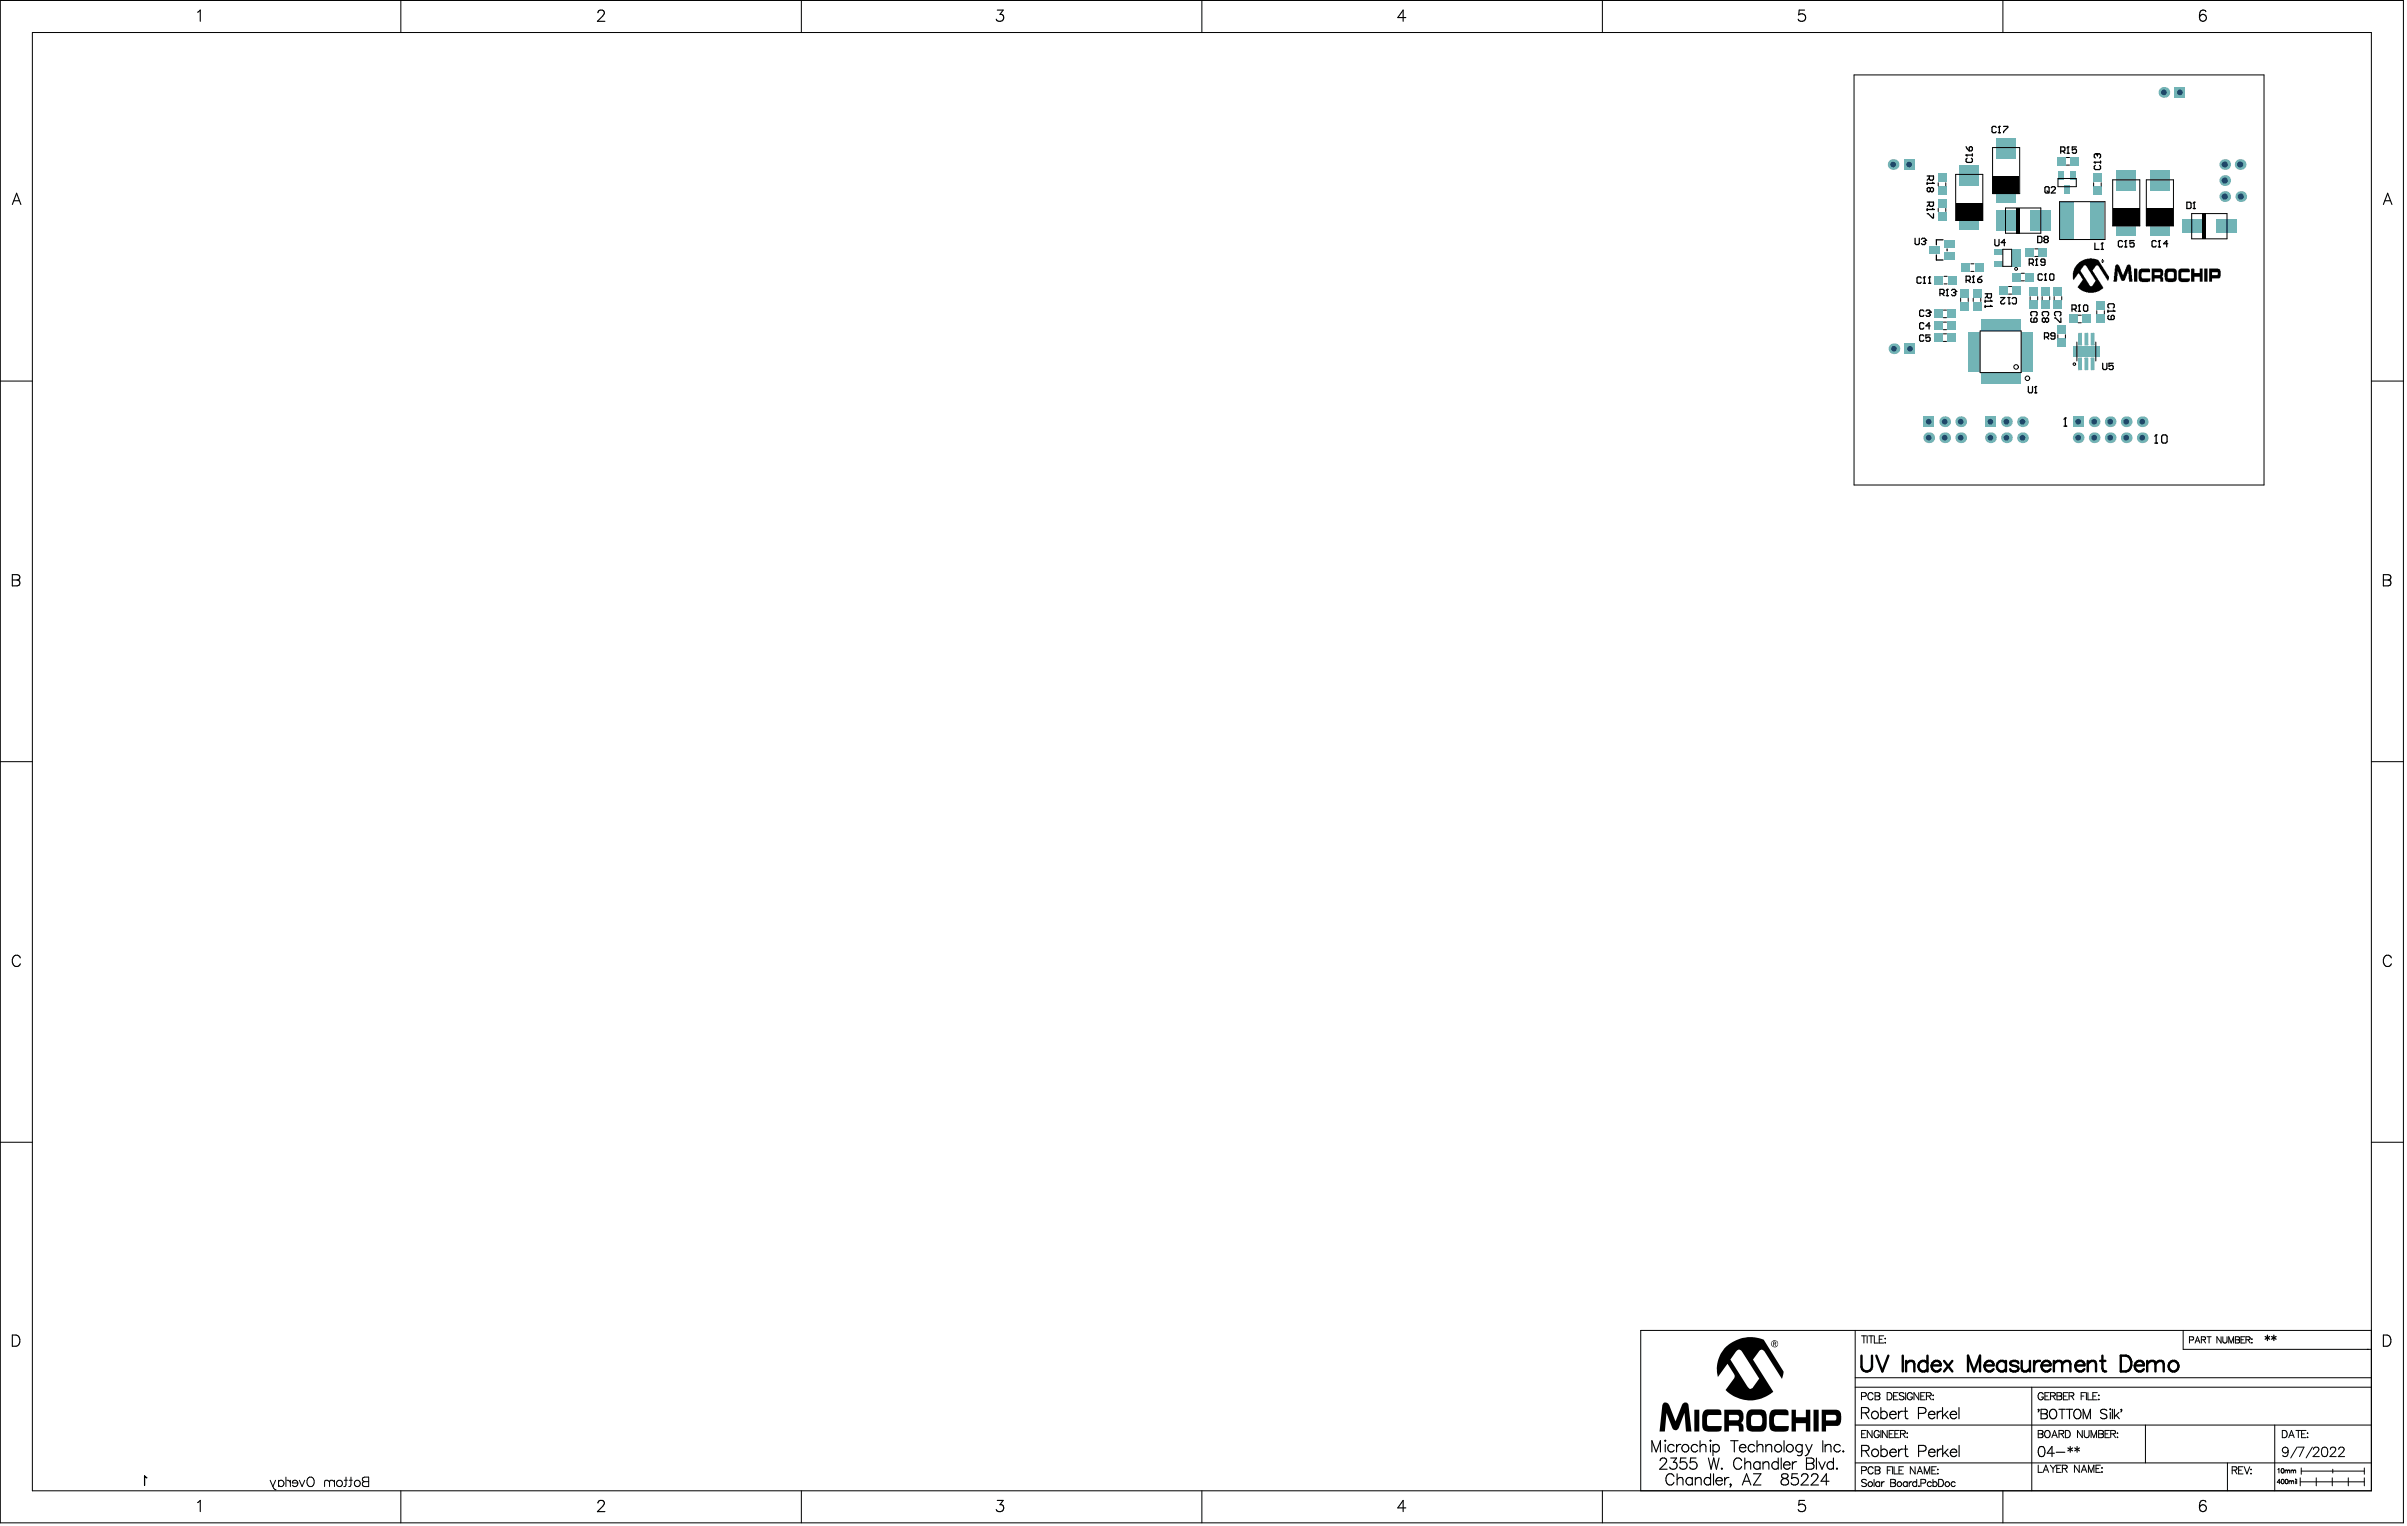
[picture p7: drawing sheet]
<svg xmlns="http://www.w3.org/2000/svg" width="635mm" height="403mm" viewBox="0 0 635 403" stroke-linecap="round" stroke-linejoin="round" font-family="sans-serif">
<path d="M38.7 389.8l-.6-.5v2.5" fill="none" stroke="#72b4b6" stroke-width=".3"/>
<circle cx="565.2" cy="111.2" r="1.42" fill="#72b4b6"/>
<circle cx="565.2" cy="111.2" r=".75" fill="#1f4769"/>
<circle cx="560.9" cy="111.2" r="1.42" fill="#72b4b6"/>
<circle cx="560.9" cy="111.2" r=".75" fill="#1f4769"/>
<circle cx="556.7" cy="111.2" r="1.42" fill="#72b4b6"/>
<circle cx="556.7" cy="111.2" r=".75" fill="#1f4769"/>
<circle cx="552.5" cy="111.2" r="1.42" fill="#72b4b6"/>
<circle cx="552.5" cy="111.2" r=".75" fill="#1f4769"/>
<circle cx="565.2" cy="115.5" r="1.42" fill="#72b4b6"/>
<circle cx="565.2" cy="115.5" r=".75" fill="#1f4769"/>
<circle cx="560.9" cy="115.5" r="1.42" fill="#72b4b6"/>
<circle cx="560.9" cy="115.5" r=".75" fill="#1f4769"/>
<circle cx="556.7" cy="115.5" r="1.42" fill="#72b4b6"/>
<circle cx="556.7" cy="115.5" r=".75" fill="#1f4769"/>
<circle cx="552.5" cy="115.5" r="1.42" fill="#72b4b6"/>
<circle cx="552.5" cy="115.5" r=".75" fill="#1f4769"/>
<circle cx="548.2" cy="115.5" r="1.42" fill="#72b4b6"/>
<circle cx="548.2" cy="115.5" r=".75" fill="#1f4769"/>
<path d="M546.8 109.8h2.9v2.9h-2.9z" fill-rule="evenodd" fill="#72b4b6"/>
<circle cx="548.2" cy="111.2" r=".75" fill="#1f4769"/>
<path d="M573.7 23h2.8v2.8h-2.8z" fill-rule="evenodd" fill="#72b4b6"/>
<circle cx="575.1" cy="24.4" r=".75" fill="#1f4769"/>
<circle cx="570.9" cy="24.4" r="1.42" fill="#72b4b6"/>
<circle cx="570.9" cy="24.4" r=".75" fill="#1f4769"/>
<circle cx="499.4" cy="43.4" r="1.42" fill="#72b4b6"/>
<circle cx="499.4" cy="43.4" r=".75" fill="#1f4769"/>
<path d="M502.5 90.6h2.8v2.8h-2.8z" fill-rule="evenodd" fill="#72b4b6"/>
<circle cx="503.9" cy="92" r=".75" fill="#1f4769"/>
<path d="M502.2 42h2.9v2.8h-2.9z" fill-rule="evenodd" fill="#72b4b6"/>
<circle cx="503.7" cy="43.4" r=".75" fill="#1f4769"/>
<circle cx="499.6" cy="92" r="1.42" fill="#72b4b6"/>
<circle cx="499.6" cy="92" r=".75" fill="#1f4769"/>
<path d="M507.4 109.8h2.8v2.8h-2.8z" fill-rule="evenodd" fill="#72b4b6"/>
<circle cx="508.8" cy="111.2" r=".75" fill="#1f4769"/>
<circle cx="586.9" cy="43.4" r="1.42" fill="#72b4b6"/>
<circle cx="586.9" cy="43.4" r=".82" fill="#1f4769"/>
<circle cx="591.2" cy="51.8" r="1.42" fill="#72b4b6"/>
<circle cx="591.2" cy="51.8" r=".82" fill="#1f4769"/>
<circle cx="513" cy="111.2" r="1.42" fill="#72b4b6"/>
<circle cx="513" cy="111.2" r=".75" fill="#1f4769"/>
<circle cx="517.3" cy="111.2" r="1.42" fill="#72b4b6"/>
<circle cx="517.3" cy="111.2" r=".75" fill="#1f4769"/>
<circle cx="586.9" cy="47.6" r="1.42" fill="#72b4b6"/>
<circle cx="586.9" cy="47.6" r=".82" fill="#1f4769"/>
<circle cx="591" cy="43.4" r="1.42" fill="#72b4b6"/>
<circle cx="591" cy="43.4" r=".82" fill="#1f4769"/>
<circle cx="586.9" cy="51.8" r="1.42" fill="#72b4b6"/>
<circle cx="586.9" cy="51.8" r=".82" fill="#1f4769"/>
<circle cx="508.8" cy="115.5" r="1.42" fill="#72b4b6"/>
<circle cx="508.8" cy="115.5" r=".75" fill="#1f4769"/>
<circle cx="513" cy="115.5" r="1.42" fill="#72b4b6"/>
<circle cx="513" cy="115.5" r=".75" fill="#1f4769"/>
<circle cx="517.3" cy="115.5" r="1.42" fill="#72b4b6"/>
<circle cx="517.3" cy="115.5" r=".75" fill="#1f4769"/>
<path d="M523.7 109.8h2.8v2.9h-2.8z" fill-rule="evenodd" fill="#72b4b6"/>
<circle cx="525.1" cy="111.2" r=".75" fill="#1f4769"/>
<circle cx="525.1" cy="115.5" r="1.42" fill="#72b4b6"/>
<circle cx="525.1" cy="115.5" r=".75" fill="#1f4769"/>
<circle cx="529.3" cy="111.2" r="1.42" fill="#72b4b6"/>
<circle cx="529.3" cy="111.2" r=".75" fill="#1f4769"/>
<circle cx="529.3" cy="115.5" r="1.42" fill="#72b4b6"/>
<circle cx="529.3" cy="115.5" r=".75" fill="#1f4769"/>
<circle cx="533.6" cy="111.2" r="1.42" fill="#72b4b6"/>
<circle cx="533.6" cy="111.2" r=".75" fill="#1f4769"/>
<circle cx="533.6" cy="115.5" r="1.42" fill="#72b4b6"/>
<circle cx="533.6" cy="115.5" r=".75" fill="#1f4769"/>
<g fill="#72b4b6">
<path d="M530.7 71.9h2.4v2.3h-2.4z" fill-rule="evenodd"/>
<path d="M534.2 71.9h2.4v2.3h-2.4z" fill-rule="evenodd"/>
<path d="M529.3 98.3h1.2v2.9h-1.2z" fill-rule="evenodd"/>
<path d="M530.6 98.3h1.2v2.9h-1.2z" fill-rule="evenodd"/>
<path d="M522.6 98.3h1.2v2.9h-1.2z" fill-rule="evenodd"/>
<path d="M523.9 98.3h1.3v2.9h-1.3z" fill-rule="evenodd"/>
<path d="M525.3 98.3h1.2v2.9h-1.2z" fill-rule="evenodd"/>
<path d="M526.6 98.3h1.2v2.9h-1.2z" fill-rule="evenodd"/>
<path d="M527.9 98.3h1.3v2.9h-1.3z" fill-rule="evenodd"/>
<path d="M531.9 98.3h1.3v2.9h-1.3z" fill-rule="evenodd"/>
<path d="M519.4 94.2h2.9v1.2h-2.9z" fill-rule="evenodd"/>
<path d="M519.4 95.5h2.9v1.2h-2.9z" fill-rule="evenodd"/>
<path d="M519.4 87.5h2.9v1.3h-2.9z" fill-rule="evenodd"/>
<path d="M519.4 88.8h2.9v1.3h-2.9z" fill-rule="evenodd"/>
<path d="M519.4 90.2h2.9v1.2h-2.9z" fill-rule="evenodd"/>
<path d="M519.4 91.5h2.9v1.3h-2.9z" fill-rule="evenodd"/>
<path d="M519.4 92.8h2.9v1.3h-2.9z" fill-rule="evenodd"/>
<path d="M519.4 96.8h2.9v1.3h-2.9z" fill-rule="evenodd"/>
<path d="M529.3 84.4h1.2v2.9h-1.2z" fill-rule="evenodd"/>
<path d="M530.6 84.4h1.2v2.9h-1.2z" fill-rule="evenodd"/>
<path d="M522.6 84.4h1.2v2.9h-1.2z" fill-rule="evenodd"/>
<path d="M523.9 84.4h1.3v2.9h-1.3z" fill-rule="evenodd"/>
<path d="M525.3 84.4h1.2v2.9h-1.2z" fill-rule="evenodd"/>
<path d="M526.6 84.4h1.2v2.9h-1.2z" fill-rule="evenodd"/>
<path d="M527.9 84.4h1.3v2.9h-1.3z" fill-rule="evenodd"/>
<path d="M531.9 84.4h1.3v2.9h-1.3z" fill-rule="evenodd"/>
<path d="M533.4 94.2h2.9v1.2h-2.9z" fill-rule="evenodd"/>
<path d="M533.4 95.5h2.9v1.2h-2.9z" fill-rule="evenodd"/>
<path d="M533.4 87.5h2.9v1.3h-2.9z" fill-rule="evenodd"/>
<path d="M533.4 88.8h2.9v1.3h-2.9z" fill-rule="evenodd"/>
<path d="M533.4 90.2h2.9v1.2h-2.9z" fill-rule="evenodd"/>
<path d="M533.4 91.5h2.9v1.3h-2.9z" fill-rule="evenodd"/>
<path d="M533.4 92.8h2.9v1.3h-2.9z" fill-rule="evenodd"/>
<path d="M533.4 96.8h2.9v1.3h-2.9z" fill-rule="evenodd"/>
<path d="M520.4 79.7h2.3v2.3h-2.3z" fill-rule="evenodd"/>
<path d="M520.4 76.2h2.3v2.3h-2.3z" fill-rule="evenodd"/>
<path d="M517.1 79.7h2.3v2.3h-2.3z" fill-rule="evenodd"/>
<path d="M517.1 76.2h2.3v2.3h-2.3z" fill-rule="evenodd"/>
<path d="M509.1 64.9h2.7v2h-2.7z" fill-rule="evenodd"/>
<path d="M512.9 66.5h2.7v2h-2.7z" fill-rule="evenodd"/>
<path d="M512.9 63.3h2.7v2h-2.7z" fill-rule="evenodd"/>
<path d="M510.2 81.6h2.3v2.4h-2.3z" fill-rule="evenodd"/>
<path d="M513.7 81.6h2.3v2.4h-2.3z" fill-rule="evenodd"/>
<path d="M510.2 87.9h2.3v2.3h-2.3z" fill-rule="evenodd"/>
<path d="M513.7 87.9h2.3v2.3h-2.3z" fill-rule="evenodd"/>
<path d="M510.2 84.8h2.3v2.3h-2.3z" fill-rule="evenodd"/>
<path d="M513.7 84.8h2.3v2.3h-2.3z" fill-rule="evenodd"/>
<path d="M520.9 69.4h2.4v2.4h-2.4z" fill-rule="evenodd"/>
<path d="M517.4 69.4h2.4v2.4h-2.4z" fill-rule="evenodd"/>
<path d="M510.4 72.7h2.3v2.4h-2.3z" fill-rule="evenodd"/>
<path d="M513.9 72.7h2.3v2.4h-2.3z" fill-rule="evenodd"/>
<path d="M545.7 83h2.4v2.3h-2.4z" fill-rule="evenodd"/>
<path d="M549.2 83h2.4v2.3h-2.4z" fill-rule="evenodd"/>
<path d="M538.6 79.2h2.3v2.4h-2.3z" fill-rule="evenodd"/>
<path d="M538.6 75.7h2.3v2.4h-2.3z" fill-rule="evenodd"/>
<path d="M541.7 79.2h2.4v2.4h-2.4z" fill-rule="evenodd"/>
<path d="M541.7 75.7h2.4v2.4h-2.4z" fill-rule="evenodd"/>
<path d="M535.4 75.7h2.3v2.4h-2.3z" fill-rule="evenodd"/>
<path d="M535.4 79.2h2.3v2.4h-2.3z" fill-rule="evenodd"/>
<path d="M553 83h2.3v2.3h-2.3z" fill-rule="evenodd"/>
<path d="M553 79.5h2.3v2.3h-2.3z" fill-rule="evenodd"/>
<path d="M546.9 91.3h7v2.8h-7z" fill-rule="evenodd"/>
<path d="M548.4 87.8h.7l.2 .2v2.9l-.2 .2h-.7l-.2-.2v-2.9z" fill-rule="evenodd"/>
<path d="M550.1 87.8h.6l.2 .2v2.9l-.2 .2h-.6l-.2-.2v-2.9z" fill-rule="evenodd"/>
<path d="M551.8 87.8h.6l.2 .2v2.9l-.2 .2h-.6l-.2-.2v-2.9z" fill-rule="evenodd"/>
<path d="M551.6 94.5l.2-.2h.6l.2 .2v2.9l-.2 .2h-.6l-.2-.2z" fill-rule="evenodd"/>
<path d="M549.9 94.5l.2-.2h.6l.2 .2v2.9l-.2 .2h-.6l-.2-.2z" fill-rule="evenodd"/>
<path d="M548.2 94.5l.2-.2h.7l.2 .2v2.9l-.2 .2h-.7l-.2-.2z" fill-rule="evenodd"/>
<path d="M542.7 89.3h2.3v2.3h-2.3z" fill-rule="evenodd"/>
<path d="M542.7 85.8h2.3v2.3h-2.3z" fill-rule="evenodd"/>
<path d="M535.6 55.5h5.3v5.4h-5.3z" fill-rule="evenodd"/>
<path d="M526.6 55.5h5.3v5.4h-5.3z" fill-rule="evenodd"/>
<path d="M575.7 57.8h5.3v3.7h-5.3z" fill-rule="evenodd"/>
<path d="M584.7 57.8h5.3v3.7h-5.3z" fill-rule="evenodd"/>
<path d="M544.7 49h1.3v2.2h-1.3z" fill-rule="evenodd"/>
<path d="M546.3 45.2h1.3v2.1h-1.3z" fill-rule="evenodd"/>
<path d="M543.1 45.2h1.3v2.1h-1.3z" fill-rule="evenodd"/>
<path d="M558.4 56.8h5.1v5.3h-5.1z" fill-rule="evenodd"/>
<path d="M558.4 44.9h5.1v5.4h-5.1z" fill-rule="evenodd"/>
<path d="M526.7 48.2h5.1v5.4h-5.1z" fill-rule="evenodd"/>
<path d="M526.7 36.4h5.1v5.4h-5.1z" fill-rule="evenodd"/>
<path d="M567.2 56.8h5.2v5.3h-5.2z" fill-rule="evenodd"/>
<path d="M567.2 44.9h5.2v5.4h-5.2z" fill-rule="evenodd"/>
<path d="M516.9 55.3h5.2v5.3h-5.2z" fill-rule="evenodd"/>
<path d="M516.9 43.5h5.2v5.3h-5.2z" fill-rule="evenodd"/>
<path d="M511.2 56h2.3v2.3h-2.3z" fill-rule="evenodd"/>
<path d="M511.2 52.5h2.3v2.3h-2.3z" fill-rule="evenodd"/>
<path d="M530.8 68.9h2.2v1.4h-2.2z" fill-rule="evenodd"/>
<path d="M530.8 67.3h2.2v1.4h-2.2z" fill-rule="evenodd"/>
<path d="M530.8 65.8h2.2v1.3h-2.2z" fill-rule="evenodd"/>
<path d="M526.1 68.9h2.2v1.4h-2.2z" fill-rule="evenodd"/>
<path d="M526.1 65.8h2.2v1.3h-2.2z" fill-rule="evenodd"/>
<path d="M534.3 65.5h2.3v2.3h-2.3z" fill-rule="evenodd"/>
<path d="M537.8 65.5h2.3v2.3h-2.3z" fill-rule="evenodd"/>
<path d="M530.9 75.4h2.3v2.3h-2.3z" fill-rule="evenodd"/>
<path d="M527.4 75.4h2.3v2.3h-2.3z" fill-rule="evenodd"/>
<path d="M511.2 49.2h2.3v2.3h-2.3z" fill-rule="evenodd"/>
<path d="M511.2 45.7h2.3v2.3h-2.3z" fill-rule="evenodd"/>
<path d="M552.2 45.7h2.3v2.3h-2.3z" fill-rule="evenodd"/>
<path d="M552.2 49.2h2.3v2.3h-2.3z" fill-rule="evenodd"/>
<path d="M543.5 53.3h3.7v9.8h-3.7z" fill-rule="evenodd"/>
<path d="M551.5 53.3h3.7v9.8h-3.7z" fill-rule="evenodd"/>
<path d="M546.1 41.4h2.4v2.3h-2.4z" fill-rule="evenodd"/>
<path d="M542.6 41.4h2.4v2.3h-2.4z" fill-rule="evenodd"/>
</g>
<g fill="#72b4b6">
<path d="M548.2 88h.2zM548.3 87.9l.1-.1v.2h-.2z"/>
<path d="M548.4 90.9v.2zM548.2 90.9h.2v.2z"/>
<path d="M549.1 90.9h.2zM549.1 90.9h.2l-.2 .2z"/>
<path d="M549.1 87.8v.2zM549.1 87.8l.2 .2h-.2z"/>
<path d="M549.9 88h.2zM550 87.9l.1-.1v.2h-.2z"/>
<path d="M550.1 90.9v.2zM549.9 90.9h.2v.2z"/>
<path d="M550.7 90.9h.2zM550.7 90.9h.2l-.2 .2z"/>
<path d="M550.7 87.8v.2zM550.7 87.8l.2 .2h-.2z"/>
<path d="M551.6 88h.2zM551.6 87.9l.2-.1v.2h-.2z"/>
<path d="M551.8 90.9v.2zM551.6 90.9h.2v.2z"/>
<path d="M552.4 90.9h.2zM552.4 90.9h.2l-.2 .2z"/>
<path d="M552.4 87.8v.2zM552.4 87.8l.2 .2h-.2z"/>
<path d="M551.6 94.5h.2zM551.6 94.4l.2-.1v.2h-.2z"/>
<path d="M551.8 97.4v.2zM551.6 97.4h.2v.2z"/>
<path d="M552.4 97.4h.2zM552.4 97.4h.2l-.2 .2z"/>
<path d="M552.4 94.3v.2zM552.4 94.3l.2 .2h-.2z"/>
<path d="M549.9 94.5h.2zM550 94.4l.1-.1v.2h-.2z"/>
<path d="M550.1 97.4v.2zM549.9 97.4h.2v.2z"/>
<path d="M550.7 97.4h.2zM550.7 97.4h.2l-.2 .2z"/>
<path d="M550.7 94.3v.2zM550.7 94.3l.2 .2h-.2z"/>
<path d="M548.2 94.5h.2zM548.3 94.4l.1-.1v.2h-.2z"/>
<path d="M548.4 97.4v.2zM548.2 97.4h.2v.2z"/>
<path d="M549.1 97.4h.2zM549.1 97.4h.2l-.2 .2z"/>
<path d="M549.1 94.3v.2zM549.1 94.3l.2 .2h-.2z"/>
</g>
<g fill="#000">
<path d="M554.3 68.7l.1 .4zM554.4 68.6l.5 .2-.3 .4h-.2zM554.6 69.2l.2 .1zM554.6 68.5l.2 .1zM554.8 68.6l.3 .1-.1 .5h-.2v-.2h.2zM558.3 69.8h.5l.3 .3 1 2.5 .9-2.5 .5-.3 .5 .1 .2 .6 .4 3.8h-.9l-.2-2.7-1.1 2.5-.8-.1-.9-2.4-.3 2.7h-.8l.4-4.2zM563 70.8l.9 .1v3.4h-.9zM564.4 71.1l.4-.3h2.2l.2 .3v.7h-2.2l-.1 .3v1l.3 .3h2.1l-.2 .9-2.1 .1-.7-.4-.1-2.4zM574.8 71.2l.4-.4 2.4 .1v.9l-2.2 .1v1.4l2.3 .1-.2 .9-2.1 .1-.5-.2-.2-.4zM578.2 70.8l.7 .1v1.1h1.4v-1.2h.8v3.5h-.8v-1.3h-1.4v1.3h-.9zM581.5 70.8h.9v3.5h-.9z"/>
<path d="M548.6 69.1l1.5-.8a4.9 4.9 0 0 1 2.9 0l.7 .4 2 3.4 .7 .8-.2 1.2-2.3-3.4a.61 .61 0 0 0-.5-.6 .61 .61 0 0 0-.7 .4l-.3 .3a.83 .83 0 0 0 .2 1.3l.1 .5 2.2 3.2-.1 .3-.8 .6-1.6 .5h-1.5l-1.2-.3-1.6-1 .2-.5 .6-.9a.84 .84 0 0 0 .1-1.4l-.4-.9-.3-.1-1.2 1.8-.3-.4v-1.6l.4-1.1zM549.7 70.1l-.3 .5-.5 .6v.4l2.4 3.8 .6 .1 .8-1.1 .1-.5-1.9-2.8-.4-.8-.3-.3z"/>
<path d="M567.6 70.8h2.5l.5 .4 .1 1.4-.3 .4 .3 .3v1h-.8l-.1-.9h-1.4v.9h-.8zM568.4 71.8v.8l1.5-.1v-.7z"/>
<path d="M571.2 71.2l.5-.4h2l.4 .4 .2 2.6-.3 .4-.6 .2h-1.4l-.7-.2-.3-1.1zM572 71.8l-.1 1.5 1.5 .1 .1-1.5-.3-.2z"/>
<path d="M582.8 70.8l2.7 .1 .3 .6-.1 1.7-.2 .2h-1.9v.9h-.8zM583.6 71.8v.8l1.5-.1v-.7z"/>
<path d="M468 354.1v.3l.4-.1-.1-.2zM467.8 353.9h.4a.34 .34 0 0 1 .4 .3 .34 .34 0 0 1-.3 .4l.3 .4h-.2l-.2-.4h-.2v.4h-.2zM467.4 354.5a.8 .8 0 0 0 1.6 0 .8 .8 0 0 0-1.6 0zM467.2 354.5a.95 .95 0 0 1 1.9 0 .95 .95 0 0 1-1.9 0zM455.4 355.2a9.4 9.4 0 0 1 9.9-1.8l5.2 8.4-.4 1.9-4.8-7.4a.77 .77 0 0 0-1.3 .2l-1.5 2.1 5.3 8.5a9.1 9.1 0 0 1-12.6-.5l2.4-3.5-.2-.7-1.7-2.7-2.5 3.5a8.2 8.2 0 0 1 2.2-8zM458.1 356.3l-1.6 2.3 4.6 7.3a.74 .74 0 0 0 .7 .5 .74 .74 0 0 0 .7-.5l1.6-2.3-4.6-7.3-.4-.2a.67 .67 0 0 0-1 .2zM467.2 372.2l1-.4h2.6a1.09 1.09 0 0 1 1 1.5l-3.1-.1a.89 .89 0 0 0-.7 1.2v.7a1.01 1.01 0 0 0 .7 1.1h3.2a1.11 1.11 0 0 1-1.2 1.4h-2.4a1.65 1.65 0 0 1-1.6-2l.1-2.2zM472.6 371.8h1.2v2h2.6v-2h1.2v5.8h-1.2v-2.2h-2.6v2.2h-1.2zM456.1 373.2v1.4h2.3a.77 .77 0 0 0 .4-.7 .77 .77 0 0 0-.6-.7zM481.7 373.2v1.5h2.5l.3-.6a.69 .69 0 0 0-.5-.9zM438.9 370a1.14 1.14 0 0 1 1.5 .7l1.6 4.2 1.7-4.2a.89 .89 0 0 1 .9-.8 .89 .89 0 0 1 .9 .9l.7 6.8h-1.4l-.4-4.9-1.6 4a.9 .9 0 0 1-.8 .6 .9 .9 0 0 1-.8-.7l-1.6-3.8-.4 4.8h-1.4l.7-6.9zM462.2 373.4l-.2 .6v1.9l.5 .3h1.6a.93 .93 0 0 0 .8-1.2v-.7a.97 .97 0 0 0-.7-1.1h-1.6zM480.6 371.8h3.8a1.82 1.82 0 0 1 1.3 2.5 1.45 1.45 0 0 1-1.1 1.8h-2.9v1.5h-1.1zM478.4 371.8h1.4v5.8h-1.4zM454.9 371.8h4a2.11 2.11 0 0 1 .8 3.2l-.4 .4a1.11 1.11 0 0 1 .7 1.2v1h-1.3v-.8a.48 .48 0 0 0-.4-.7h-2.2v1.5h-1.2zM447 371.8h1.3v5.8h-1.3zM461.2 372.1l.9-.3h2.8a1.53 1.53 0 0 1 1.2 2v1.8a1.66 1.66 0 0 1-1.7 2h-2.2a1.61 1.61 0 0 1-1.5-2v-2.4zM449.5 372.2l.9-.4h2.8l.6 .1 .3 .6v.7h-3.3l-.3 .3-.2 .5 .1 1.9 .4 .3h3.4l-.2 1.1-.5 .3h-3a1.52 1.52 0 0 1-1.4-2v-2.1z"/>
<circle cx="527.5" cy="33.3" r=".17"/>
<circle cx="545.6" cy="38.8" r=".17"/>
<circle cx="510.1" cy="48.4" r=".17"/>
<circle cx="510.1" cy="55.3" r=".17"/>
<circle cx="518.7" cy="40.9" r=".17"/>
<circle cx="552.5" cy="42.8" r=".17"/>
<circle cx="553" cy="40.6" r=".17"/>
<circle cx="578.9" cy="53.3" r=".17"/>
<circle cx="507.7" cy="73.1" r=".17"/>
<circle cx="508" cy="63.4" r=".17"/>
<circle cx="509.1" cy="73.1" r=".17"/>
<circle cx="513.7" cy="76.3" r=".17"/>
<circle cx="515.9" cy="76.9" r=".17"/>
<circle cx="520.6" cy="72.8" r=".17"/>
<circle cx="525.4" cy="79.4" r=".17"/>
<circle cx="537.3" cy="68.3" r=".17"/>
<circle cx="539.6" cy="72.3" r=".17"/>
<circle cx="554.6" cy="64.1" r=".17"/>
<circle cx="560.8" cy="63.5" r=".17"/>
<circle cx="569.7" cy="63.5" r=".17"/>
<circle cx="509.2" cy="82.3" r=".17"/>
<circle cx="525.4" cy="80.8" r=".17"/>
<circle cx="530" cy="80.2" r=".17"/>
<circle cx="548.6" cy="80.4" r=".17"/>
<circle cx="557.8" cy="82.1" r=".17"/>
<circle cx="537" cy="101.9" r=".17"/>
<circle cx="544.9" cy="110.3" r=".17"/>
<circle cx="568.8" cy="114.7" r=".17"/>
</g>
<g fill="none" stroke="#000" stroke-width=".26">
<path d="M.1 .1h634v401.6h-634zM8.5 8.6h617.1v384.6h-617.1zM105.7 .1v8.5M211.4 .1v8.5M317.1 .1v8.5M422.7 .1v8.5M489.1 19.8h108.2v108.1h-108.2zM528.4 .1v8.5M525.7 38.9h7.1v12.2h-7.1zM511.3 48.2v.8M511.3 55v.8M513.3 48.2v.8"/>
<path d="M513.3 55v.8M515.9 46h7.2v12.1h-7.2zM529.1 54.9h9.3v6.6h-9.3zM542.9 47.1h4.9v2.1h-4.9zM543.3 53.2h12v10h-12zM545.1 43.5h.9M545.1 41.6h.9M552.3 48.2v.8M554.3 48.2v.8M557.4 47.4h7.1v12.2h-7.1zM566.2 47.4h7.2v12.2h-7.2zM578.2 56.3h9.3v6.7h-9.3z"/>
<path d="M512.9 72.9h.8M512.9 74.9h.8M517.2 78.7v.8M519.2 78.7v.8M519.9 71.6h.9M519.9 69.6h.9M520.6 78.7v.8M522.6 78.7v.8M528.4 65.8h2.3v4.5h-2.3zM529.9 77.6h.8M529.9 75.6h.8M533.2 72.1h.9"/>
<path d="M533.2 74.1h.9M535.6 78.2v.9M536.8 65.6h.8M536.8 67.6h.8M537.6 78.2v.9M538.7 78.2v.9M540.7 78.2v.9M541.9 78.2v.9M543.9 78.2v.9M512.7 81.8h.8M512.7 83.8h.8M512.7 88.1h.8"/>
<path d="M512.7 90.1h.8M512.7 85h.8M512.7 87h.8M522.4 87.3h10.8v11h-10.8zM542.9 88.3v.8M544.9 88.3v.8M547.9 90.2v5M548.2 83.1h.9M548.2 85.1h.9M552.9 90.2v5M553.2 82v.8M555.2 82v.8"/>
<path d="M.1 100.5h8.4M625.6 100.5h8.5M.1 200.9h8.4M625.6 200.9h8.5M.1 301.3h8.4M625.6 301.3h8.5M489.4 350.9v42.3M491.1 352.4h1.3M491.7 352.4v1.9M492.6 352.4v1.9M493 352.4h1.2M493.6 352.4v1.9"/>
<path d="M494.5 352.4v1.9h1.1M495.8 353.3h.7M496.9 352.4h-1.1v1.9h1.1M497.4 353v.2zM497.4 354.1v.2zM575.9 350.9v5h49.7M577.6 353.5l1-.1v-.6l-1-.2v1.7M579.1 354.3l.6-1.7 .7 1.7M579.3 353.7h.8M580.7 353.4l1-.1 .1-.5-1.1-.2v1.7M581.3 353.4l.6 .9M582.2 352.6h1.1"/>
<path d="M582.8 352.6v1.7M586 352.6v1.7l-1.2-1.7v1.7M586.4 352.6v1.2l.5 .5 .5-.3 .1-1.4M588 354.3v-1.7l.6 1.7 .6-1.7v1.7M589.7 352.6l1.1 .2v.4l-.4 .2 .4 .3-.1 .5-1 .1zM589.7 353.4h.7M591.2 353.4h.6M592.2 352.6h-1v1.7h1M592.5 353.4l1-.1v-.5l-1-.2v1.7M593.1 353.4l.5 .9M594.1 353.2v.1zM594.1 354.1v.2z"/>
<path d="M624.5 355.9h.1M625.6 350.9h-192.8v42.3M489.4 365.9h136.2M489.4 363.4h136.2M489.5 375.9h136.1M491.1 368.3l1.1-.1 .2-.2-.1-.5-1.2-.2v1.9M491.1 378.2h.7M492.3 377.3h-1.2v1.9h1.2M493.9 377.3v1.9l-1.3-1.9v1.9M494.1 367.8a.7 .7 0 0 0-.8-.5 .7 .7 0 0 0-.5 .8v.4a.7 .7 0 0 0 .5 .7 .7 .7 0 0 0 .8-.4M494.7 367.3l1.1 .2v.6l-.3 .1 .4 .4-.1 .5-1.1 .1zM494.7 368.2h.8"/>
<path d="M495.8 377.8a.7 .7 0 0 0-.8-.5 .7 .7 0 0 0-.6 .7v.5a.68 .68 0 0 0 .7 .7 .68 .68 0 0 0 .7-.7h-.5M496.2 377.3v1.9M497.9 367.3h.6a1.02 1.02 0 0 1 .7 1 1.02 1.02 0 0 1-.7 .9h-.6zM497.9 377.3v1.9l-1.3-1.9v1.9M498.4 378.2h.7M499.6 368.2h.7M499.6 377.3h-1.2v1.9h1.2M499.9 378.2h.7M500.7 367.3h-1.1v1.9h1.1M501.1 377.3h-1.2v1.9h1.2M501.4 378.2l1.1-.1 .1-.2v-.4l-1.2-.2v1.9M502 378.2l.6 1"/>
<path d="M502.3 367.6l-.4-.3-.9 .3 .2 .5 .9 .3 .2 .3v.3l-.4 .2-.9-.2M502.7 367.3v1.9M503.2 378v.1zM503.2 379v.2zM504.5 367.8a.7 .7 0 0 0-.8-.5 .7 .7 0 0 0-.6 .8v.4a.68 .68 0 0 0 .7 .8 .68 .68 0 0 0 .7-.8h-.5M506.2 367.3v1.9l-1.3-1.9v1.9M506.7 368.2h.7M507.9 367.3h-1.2v1.9h1.2M508.2 368.2h1.1l.2-.3-.1-.4-1.2-.2v1.9M508.9 368.2l.6 1M509.9 368.1h.2zM510 369.1v.1z"/>
<path d="M536 365.9v27.3M537.7 377.3l1.2 .2v.5l-.4 .2 .5 .4-.2 .5-1.1 .1zM537.7 378.2h.8M539 367.8a.7 .7 0 0 0-.8-.5 .7 .7 0 0 0-.5 .8v.4a.68 .68 0 0 0 .7 .8 .68 .68 0 0 0 .6-.8h-.4M539.5 368.2h.7M539.6 377.6l.2-.2a.89 .89 0 0 1 1.1 .9 .89 .89 0 0 1-1.1 .8l-.4-.6zM540.6 367.3h-1.1v1.9h1.1M541 368.2h1.1l.1-.3-.1-.4-1.1-.2v1.9M541.3 379.2l.7-1.9 .7 1.9M541.6 378.6h.9M541.6 368.2l.6 1M542.7 367.3l1.1 .2v.6l-.3 .1 .4 .4-.2 .5-1 .1z"/>
<path d="M542.7 368.2h.8M543.2 378.2l1.1-.1 .2-.2-.1-.4-1.2-.2v1.9M543.8 378.2l.7 1M544.4 368.2h.7M544.9 377.3h.6a1.02 1.02 0 0 1 .7 1 1.02 1.02 0 0 1-.7 .9h-.6zM545.5 367.3h-1.1v1.9h1.1M545.8 368.2h1.1l.2-.3-.1-.4-1.2-.2v1.9M546.5 368.2l.6 1M549 368.2h.8M549.3 377.3v1.9l-1.2-1.9v1.9M549.9 377.3v1.4a.64 .64 0 0 0 .6 .5 .64 .64 0 0 0 .6-.5v-1.4M550.2 367.3h-1.2v1.9"/>
<path d="M550.4 367.3v1.9M550.8 367.3v1.9h1.1M551.7 379.2v-1.9l.7 1.9 .7-1.9v1.9M552.1 368.2h.7M553.3 367.3h-1.2v1.9h1.2M553.6 368.1h.2zM553.6 377.3l1.2 .2v.5l-.3 .2 .4 .4-.2 .5-1.1 .1zM553.6 378.2h.9M553.7 369.1v.1zM555.3 378.2h.8M556.5 377.3h-1.2v1.9h1.2M556.8 378.2l1.1-.1 .2-.2-.1-.4-1.2-.2v1.9"/>
<path d="M557.5 378.2l.6 1M558.5 378h.2zM558.5 379.1h.2zM566 375.9v10M600.1 375.9v17.3M602.1 377.3h.6a1.02 1.02 0 0 1 .7 1 1.02 1.02 0 0 1-.7 .9h-.6zM603.8 379.2l.7-1.9 .7 1.9M604.1 378.6h.9M605.7 377.3h1.3M606.3 377.3v1.9M607.2 378.2h.7M608.4 377.3h-1.2v1.9h1.2"/>
<path d="M608.8 379v.2zM608.8 378v.1zM71.3 390.5l.7 1.6M72 392.1a.96 .96 0 0 0 .8 .9M72.7 390.5l-.7 1.6M73.5 390.8a.8 .8 0 0 1 1.2-.1 .8 .8 0 0 1 0 1.2 .8 .8 0 0 1-1.2-.1M73.5 390.5v1.6M75.4 389.6v2.5M75.7 390.5a.8 .8 0 0 1 .9 .7M76.6 390.5v1.6M77.4 390.6a.76 .76 0 0 1 1.2 .6h-1.5zM78.6 391.2a.79 .79 0 0 1-.5 .9 .79 .79 0 0 1-1-.3"/>
<path d="M79 390.5l.7 1.6 .7-1.6M81.5 389.7a1.2 1.2 0 0 1 1.4 .6 1.2 1.2 0 0 1-.3 1.5 .92 .92 0 0 1-1 .3 .92 .92 0 0 1-.6-.9 1.51 1.51 0 0 1 .5-1.5zM86.9 390.9l-.6-.4-.6 .1-.1 1.5M86.9 390.9l.4-.4 .6 .1 .3 .3M86.9 390.9v1.2M88.2 390.5v1.6M90.8 390.5h.8M91.3 389.6v2l-.1 .4-.5 .1M92.1 390.5h.8M92.6 389.6v2l-.1 .4-.5 .1M95.8 389.7l1.5-.1v2.5h-1.1a.65 .65 0 0 1-.6-.6 .65 .65 0 0 1 .6-.7l-.6-.5zM96.2 390.8h1.1"/>
<path d="M105.7 393.2v8.5M211.4 393.2v8.5M317.1 393.2v8.5M422.7 393.2v8.5M489.5 385.9h136.1M491.1 387.9l1.1-.1 .2-.3-.1-.4-1.2-.2v1.9M492.4 390.5l-.5-.3-.8 .3 .2 .4 .9 .4 .2 .3v.2l-.5 .3-.8-.3M494.2 387.3a.7 .7 0 0 0-.8-.4 .7 .7 0 0 0-.6 .7v.5a.7 .7 0 0 0 .6 .7 .7 .7 0 0 0 .8-.5M494.4 390.2v1.9M494.7 386.9l1.2 .2 .1 .3-.5 .4 .5 .4-.2 .5-1.1 .1zM494.7 387.8h.8M495.9 391.1a.61 .61 0 0 0-.9-.1 .61 .61 0 0 0 0 .9 .61 .61 0 0 0 .9-.1"/>
<path d="M495.9 390.9v1.2M496.4 390.9v1.2M497.1 390.9a.61 .61 0 0 0-.7 .5M497.9 387.8h.7M498.8 390.2l1.2 .2v.5l-.4 .2 .5 .4-.2 .5-1.1 .1zM498.8 391.1h.8M499.1 386.9h-1.2v1.9M499.3 386.9v1.9M499.7 386.9v1.9h1.1M501 387.8h.7M502.2 386.9h-1.2v1.9h1.2M503.2 391.1a.61 .61 0 0 0-.9-.1 .61 .61 0 0 0 0 .9 .61 .61 0 0 0 .9-.1"/>
<path d="M503.2 390.9v1.2M503.7 390.9v1.2M504.4 390.9a.61 .61 0 0 0-.7 .5M505.2 386.9v1.9l-1.2-1.9v1.9M505.7 391.1a.61 .61 0 0 0-.9-.1 .61 .61 0 0 0 0 .9 .61 .61 0 0 0 .9-.1M505.7 390.2v1.9M505.8 388.8l.7-1.9 .7 1.9M506 388.2h.9M506.2 391.9v.2zM506.8 391.2l1-.1 .2-.2-.1-.5-1.1-.2v1.9M507.7 388.8v-1.9l.7 1.9 .7-1.9v1.9M509.5 391.1a.61 .61 0 0 0-.9-.1 .61 .61 0 0 0 0 .9 .61 .61 0 0 0 .9-.1"/>
<path d="M509.6 387.8h.8M509.9 391.1a.61 .61 0 0 1 .9-.1 .61 .61 0 0 1 0 .9 .61 .61 0 0 1-.9-.1M509.9 390.2v1.9M510.8 386.9h-1.2v1.9h1.2M511.2 387.5v.2zM511.2 388.6v.2zM511.4 390.2h.7a1.02 1.02 0 0 1 .6 1 1.02 1.02 0 0 1-.6 .9h-.7zM515.8 391.1a.61 .61 0 0 0-.9-.1 .61 .61 0 0 0 0 .9 .61 .61 0 0 0 .9-.1M528.4 393.2v8.5M537.7 386.5v1.9h1.1M539 388.4l.7-1.9 .8 1.9M539.3 387.7h.9"/>
<path d="M540.9 386.5l.7 .9M541.6 387.4v1M542.3 386.5l-.7 .9M542.6 387.4h.7M543.8 386.5h-1.2v1.9h1.2M544.1 387.4l1.1-.1 .2-.3-.1-.3-1.2-.2v1.9M544.7 387.4l.7 1M548.5 386.5v1.9l-1.2-1.9v1.9M549.1 388.4l.7-1.9 .7 1.9M549.3 387.7h.9M551 388.4v-1.9l.7 1.9 .7-1.9v1.9M552.9 387.4h.8"/>
<path d="M554.1 386.5h-1.2v1.9h1.2M554.5 387.1v.2zM554.5 388.2v.2zM587.6 385.9v7.3M588.9 387.8l1.1-.1 .1-.3v-.3l-1.2-.2v1.9M589.5 387.8l.6 1M590.6 387.8h.7M591.7 386.9h-1.1v1.9h1.1M592.1 386.9l.7 1.9 .7-1.9M593.8 387.5v.2zM593.8 388.6v.2zM600.9 387.6l.3-.2v1.1"/>
<path d="M601.6 391h-.8l.5-.8v1.2M602 387.4a.53 .53 0 0 1 .6 .6 .53 .53 0 0 1-.6 .5l-.2-.5zM602 390.3a.53 .53 0 0 1 .6 .5 .53 .53 0 0 1-.6 .5l-.2-.4zM602.8 388l.3-.2 .3 .2M602.8 387.8v.7M603 390.3a.53 .53 0 0 1 .6 .5 .53 .53 0 0 1-.6 .5l-.2-.4zM603.4 388l.3-.2h.3l.1 .7M603.4 388v.5M603.7 382.6a1.18 1.18 0 0 1-1 1.6l-.5-.3M603.9 390.6v.8M603.9 390.8l.3-.2 .3 .2M604.4 388l.3-.2 .3 .2"/>
<path d="M604.4 387.8v.7M604.5 390.8l.3-.2h.2l.1 .8M604.5 390.8v.6M605 388l.3-.2h.3v.7M605 388v.5M605.6 390.2h.1M605.6 390.6v.8M605.9 390.2v1.2M606 381.7l-1.7 2.9M606.2 381.7h1.6l-1.2 2.5M606.8 390.9h16.9M606.8 389.8v2.1"/>
<path d="M607.1 387.2v1.7M607.1 388h16.6M610 381.7l-1.6 2.9M610.3 382.3l.5-.6 .8 .3a.77 .77 0 0 1-.2 1l-1.2 1.2h1.7M611.1 389.8v2.1M612.8 381.8a.81 .81 0 0 1 1.2 .4 1.61 1.61 0 0 1-.6 2h-.3a1.59 1.59 0 0 1-.3-2.4zM614.8 382.3l.4-.6 .9 .3a.78 .78 0 0 1-.3 1l-1.1 1.2h1.6M615.3 389.8v2.1M615.4 387.5v1M617 382.3l.5-.6 .8 .3a.78 .78 0 0 1-.2 1l-1.2 1.2h1.6M619.5 389.8v2.1M623.7 387.2v1.7"/>
<path d="M623.7 389.8v2.1"/>
<circle cx="531.9" cy="70.9" r=".37"/>
<circle cx="531.9" cy="96.8" r=".6"/>
<circle cx="534.9" cy="99.8" r=".6"/>
<circle cx="547.2" cy="96" r=".33"/>
<circle cx="89.5" cy="391.3" r=".82"/>
<circle cx="94.2" cy="391.3" r=".82"/>
<circle cx="493.4" cy="391.5" r=".63"/>
<circle cx="501" cy="391.5" r=".63"/>
<circle cx="513.7" cy="391.5" r=".63"/>
<circle cx="602.9" cy="382.5" r=".77"/>
</g>
<g fill="none" stroke="#000" stroke-width=".33">
<path d="M518.7 38.7l.8 1.1M519.8 38.7l.5 .3v.5l-.2 .3h-.6v-.8zM526.6 33.6l-.2-.3h-.6l-.3 .3v1.1l.3 .3h.6l.2-.3M527.2 35h.5M527.2 33.6l.3-.3v1.7M528.6 33.3h1.1v.3l-1.1 1.1v.3M543.6 39.9h.9l.3-.3v-.6l-.3-.2h-.9v1.6M544.2 39.9l.6 .5M545.3 39l.3-.2v1.6M547.8 38.8h-1.1v.8l.5-.3 .6 .3v.5l-.3 .3h-.5l-.3-.3M508.4 46.4h1.7v.9l-.3 .2h-.6l-.2-.2v-.9M508.4 53.3h1.7v.8l-.3 .3h-.6l-.2-.3v-.8"/>
<path d="M508.4 56.4h.3l1.1 1.1h.3v-1.1M508.4 48.1v.5M508.4 55v.5M509 47l-.6 .5M509 53.9l-.6 .5M509.2 49.7l.3-.2 .6 .2v.6l-.3 .3-.6-.3M509.2 49.7l-.2-.2-.6 .2v.6l.3 .3 .5-.3M509.2 49.7v.6M509.8 48.1l.3 .3h-1.7M509.8 55l.3 .3h-1.7M519 41.7l-.3 .3v.6l.3 .2h1.1l.2-.2v-.6l-.2-.3M520.3 40.6v.6"/>
<path d="M520.3 40.9h-1.6l.3 .3M539.8 49.2h.5l.3 .3v1.1l-.3 .3h-.5l-.3-.3v-1.1zM540 50.4l.6 .5M541.1 49.5l.3-.3h.6l.2 .3v.3l-1.1 1.1h1.1M545.3 40.4h.6M552.8 43.6l-.3 .3v.6l.3 .2h1.1l.3-.2v-.6l-.3-.3M553.3 40.8l-.3-.2-.5 .2v.6l.3 .3M553.3 40.8l.3-.2 .6 .2v.6l-.3 .3M553.3 40.8v.3M554.2 42.5v.6M554.2 42.8h-1.7l.3 .3M576.9 53.3h.9l.2 .3v1.1l-.2 .3h-.9z"/>
<path d="M578.6 55h.5M578.6 53.6l.3-.3v1.7M505.2 62.8v1.4l.3 .3h.6l.2-.3v-1.4M506.8 73.3l-.2-.2h-.6l-.3 .2v1.1l.3 .3h.6l.2-.3M506.9 63.1l.3-.3h.5l.3 .3-.3 .6M507.4 74.7h.5M507.4 73.3l.3-.2v1.6M507.4 63.7h.3M507.7 63.7l.3 .3-.3 .5h-.5l-.3-.3M508.8 74.7h.5M508.8 73.3l.3-.2v1.6M510.8 67.3v1.3h1.8"/>
<path d="M511.8 77.4h.8l.3-.2v-.6l-.3-.3h-.8v1.7M512.3 77.4l.6 .6M512.6 63.3h-1.8v1.3M513.4 76.6l.3-.3v1.7M513.4 78h.6M513.7 65.7v.5M514.8 76.6l.3-.3h.6l.2 .3-.2 .6M515.4 77.2h.3M515.7 77.2l.2 .2-.2 .6h-.6l-.3-.3M518.7 74h.8l.3-.3v-.6l-.3-.3h-.8v1.7M519.2 74l.6 .5M520.3 73.1l.3-.3v1.7"/>
<path d="M520.3 74.5h.6M521.7 73.7h.9l.2 .5-.2 .3h-.6l-.3-.3zM522.8 72.8l-1.1 .9M523.7 77.5h1.7v.8l-.3 .3h-.6l-.2-.3v-.8M523.7 79.2v.5M524.3 78l-.6 .6M525.1 79.2l.3 .2h-1.7M526.3 63.2v1.3l.2 .3h.6l.3-.3v-1.3M527.8 78.5h1.1l-1.1 1.1 .3 .6h.5l.3-.3M529 64h-1.1l.9-.8v1.6M529.7 78.5h.6M530 78.5v1.7l.3-.3"/>
<path d="M530.8 78.8l.3-.3h.6l.3 .3v1.1l-.3 .3h-.6l-.3-.3M535.3 69.4h.9l.3-.2v-.6l-.3-.3h-.9v1.7M535.9 69.4l.6 .6M537 68.6l.3-.3v1.7M537 70h.6M537.6 62.3h.8l.3 .3v1.1l-.3 .3h-.8zM538.8 72.5l-.3-.2h-.5l-.3 .2v1.1l.3 .3h.5l.3-.3M539.3 73.9h.6M539.3 72.5l.3-.2v1.6M539.5 69.2h-.8l-.3-.3 .3-.6h.5l.3 .3v1.1l-.3 .3h-.5l-.3-.3M539.5 63.2l-.3 .2 .3 .6h.6l.2-.3-.2-.5M539.5 63.2l-.3-.3 .3-.6h.6l.2 .3-.2 .6"/>
<path d="M539.5 63.2h.6M541 72.3h.6l.2 .2v1.1l-.2 .3h-.6l-.3-.3v-1.1zM552.7 64.1v1.7h1.1M554.3 65.8h.6M554.3 64.4l.3-.3v1.7M560 63.7l-.3-.2h-.6l-.2 .2v1.2l.2 .2h.6l.3-.2M560.5 65.1h.6M560.5 63.7l.3-.2v1.6M563 63.5h-1.1v.8l.6-.3 .5 .3v.6l-.3 .2h-.5l-.3-.2M568.8 63.7l-.2-.2h-.6l-.3 .2v1.2l.3 .2h.6l.2-.2M569.4 65.1h.5M569.4 63.7l.3-.2v1.6"/>
<path d="M571.9 64.3h-1.1l.8-.8v1.6M507.5 88.6l-.3-.3h-.5l-.3 .3v1.1l.3 .3h.5l.3-.3M507.5 82.1l-.2-.3h-.6l-.3 .3v1.1l.3 .3h.6l.2-.3M507.5 85.4l-.2-.3h-.6l-.3 .3v1.1l.3 .3h.6l.2-.3M508.1 82.1l.3-.3h.5l.3 .3-.3 .5M508.6 82.6h.3M508.9 82.6l.3 .3-.3 .6h-.5l-.3-.3M509.2 88.3h-1.1v.9l.5-.3 .6 .3v.5l-.3 .3h-.5l-.3-.3M509.2 86h-1.1l.8-.9v1.7M523.7 80.5v.6M525.1 80.5l.3 .3h-1.7M536 83.3l-.3-.3v-.5l.3-.3h1.1l.3 .3v.5l-.3 .3"/>
<path d="M536 83.9l-.3 .3v.5l.3 .3h1.1l.3-.3v-.5l-.3-.3-.5 .3v.8M539.1 83.3l-.3-.3v-.5l.3-.3h1.1l.2 .3v.5l-.2 .3M539.4 88.9h.8l.3-.3v-.5l-.3-.3h-.8v1.7M539.6 84.2l-.3-.3-.5 .3v.5l.3 .3 .5-.3M539.6 84.2l.3-.3 .5 .3v.5l-.2 .3-.6-.3M539.6 84.2v.5M539.9 88.9l.6 .6M542 83.9h.3l1.1 1.1h.3v-1.1M542.1 88.6h-.8l-.3-.3 .3-.5h.6l.2 .3v1.1l-.2 .3h-.6l-.3-.3M542.3 83.3l-.3-.3v-.5l.3-.3h1.1l.3 .3v.5l-.3 .3M546.6 81.6h.8l.3-.3v-.6l-.3-.3h-.8v1.7M547.2 81.6l.5 .5"/>
<path d="M548.3 80.7l.3-.3v1.7M548.3 82.1h.5M549.9 80.4h.6l.3 .3v1.1l-.3 .3h-.6l-.2-.3v-1.1zM554.7 95.8v1.4l.3 .3h.6l.2-.3v-1.4M556.1 81.8v.5M556.4 81.2l-.3-.2v-.6l.3-.3h1.1l.3 .3v.6l-.3 .2M556.4 83.2l-.3 .3v.5l.3 .3h1.1l.3-.3v-.5l-.6-.3-.3 .3v.8M557.5 95.8h-1.1v.9l.5-.3 .6 .3v.5l-.3 .3h-.5l-.3-.3M557.5 81.8l.3 .3h-1.7M535.1 101.9v1.4l.3 .3h.5l.3-.3v-1.4M536.8 103.6h.5M536.8 102.2l.2-.3v1.7"/>
<path d="M544.5 112.4h.7M544.5 110.6l.4-.3v2.1M568.5 116.9h.7M568.5 115.1l.3-.4v2.2M570.6 114.7h.7l.4 .4v1.4l-.4 .4h-.7l-.3-.4v-1.4zM597.6 352.5l1.2 .7M598.2 352.2v1.4M598.8 352.5l-1.2 .7M599.3 352.5l1.2 .7M599.9 352.2v1.4M600.5 352.5l-1.2 .7"/>
</g>
<g fill="#000">
<path d="M515.9 53.5h7.1v4.6h-7.1z" fill-rule="evenodd"/>
<path d="M525.7 46.4h7v4.7h-7z" fill-rule="evenodd"/>
<path d="M557.4 54.9h7v4.7h-7z" fill-rule="evenodd"/>
<path d="M566.2 54.9h7.1v4.7h-7.1z" fill-rule="evenodd"/>
<path d="M531.9 54.9h.8v6.6h-.8z" fill-rule="evenodd"/>
<path d="M581 56.3h.9v6.7h-.9z" fill-rule="evenodd"/>
</g>
<g fill="none" stroke="#000" stroke-width=".3">
<path d="M52.1 3.2l.7-.5v2.9M157.7 3.4l.2-.5 .4-.2 .9 .1a.67 .67 0 0 1 .1 1l-1.7 1.8h2M263.1 2.7h1.5l-.8 1.1a.95 .95 0 0 1 1 1.1 .95 .95 0 0 1-1.3 .7l-.4-.1-.3-.4M370.9 4.6h-2.1l1.4-1.9v2.9M476.1 2.7h-1.4l-.2 1.2a1.05 1.05 0 0 1 1.6 0 1.05 1.05 0 0 1-.2 1.6 1.05 1.05 0 0 1-1.5-.4M581.9 3.1a.87 .87 0 0 0-1.2-.3l-.3 .4-.1 1.4M3.3 53.9l1.1-2.9 1.1 2.9M3.7 52.9h1.4M628.8 53.9l1.1-2.9 1.1 2.9M629.2 52.9h1.4M3.3 151.6l1.6 .1a.68 .68 0 0 1 0 1.1l-.4 .2a.78 .78 0 0 1 .8 .8 .78 .78 0 0 1-.8 .7h-1.2zM3.3 153h1.2"/>
<path d="M628.8 151.6l1.7 .1a.68 .68 0 0 1 0 1.1l-.5 .2a.78 .78 0 0 1 .8 .8 .78 .78 0 0 1-.8 .7h-1.2zM628.8 153h1.2M5.4 252.7a1.09 1.09 0 0 0-1.3-.7 1.09 1.09 0 0 0-.8 1.1 1.29 1.29 0 0 0 .2 1.4 1.29 1.29 0 0 0 1.4 .3l.5-.6M630.9 252.7a1.09 1.09 0 0 0-1.3-.7 1.09 1.09 0 0 0-.8 1.1 1.29 1.29 0 0 0 .3 1.4 1.29 1.29 0 0 0 1.4 .3l.4-.6M3.3 352.1h.9a1.58 1.58 0 0 1 1.1 1.5 1.58 1.58 0 0 1-1.1 1.5h-.9zM628.8 352.1h1a1.58 1.58 0 0 1 1 1.5 1.58 1.58 0 0 1-1 1.5h-1zM451.2 379.9l.2 .1-.2 .2-.1-.2zM491.1 372.7l1.7-.2a.68 .68 0 0 0 0-1.1l-1.7-.1v2.9M492.1 372.7l1 1.5M496.2 372.7a.94 .94 0 0 1 1.4-.2 .94 .94 0 0 1 0 1.4 .94 .94 0 0 1-1.4-.1M496.2 371.3v2.9M498.5 373.1a.93 .93 0 0 0 .6 1.1 .93 .93 0 0 0 1.1-.4"/>
<path d="M498.7 372.7a.82 .82 0 0 1 .9-.5 .82 .82 0 0 1 .6 .9h-1.7zM500.8 372.3v1.9M502 372.3a.95 .95 0 0 0-1.2 .8M502.2 372.3h1M502.7 371.3v2.4l.1 .4 .6 .1M506.1 372.8h1.3a.78 .78 0 0 0 .7-.8 .78 .78 0 0 0-.7-.7h-1.3v2.9M508.7 373.1a.93 .93 0 0 0 .6 1.1 .93 .93 0 0 0 1.1-.4M508.9 372.7a.82 .82 0 0 1 .9-.5 .82 .82 0 0 1 .6 .9h-1.7zM511.1 372.3v1.9M512.2 372.3a.95 .95 0 0 0-1.1 .8M512.5 371.3v2.9M513 373.1l1 1.1"/>
<path d="M513.9 372.3l-1.4 1.4M514.5 373.1a.93 .93 0 0 0 .5 1.1 .93 .93 0 0 0 1.2-.4M514.9 372.4a.78 .78 0 0 1 .9-.1 .78 .78 0 0 1 .4 .8h-1.7zM516.8 371.3v2.9M537.8 372v-.3l.1 .4-.2 .3M538.5 371.7h1l.5 .3v.7l-.5 .2a.65 .65 0 0 1 .6 .7 .65 .65 0 0 1-.6 .6h-1zM538.5 372.9h1M540.9 372.1a.92 .92 0 0 1 1.1-.3 .92 .92 0 0 1 .6 .9 1.09 1.09 0 0 1-.3 1.2 1.09 1.09 0 0 1-1.1 .2 1.55 1.55 0 0 1-.3-2zM543.2 371.7h1.6M544 371.7v2.5M545.1 371.7h1.7M546 371.7v2.5"/>
<path d="M547.6 371.9a1.2 1.2 0 0 1 1.4 .5 1.2 1.2 0 0 1-.2 1.5 .92 .92 0 0 1-1.1 .3 .92 .92 0 0 1-.6-.9 1.52 1.52 0 0 1 .5-1.4zM549.6 374.2v-2.5l.9 2.5 1-2.5v2.5M555.8 372.1a.94 .94 0 0 0-.9-.4 .94 .94 0 0 0-.8 .6l.3 .4 .9 .3a.61 .61 0 0 1 .5 .5 .61 .61 0 0 1-.2 .6 1.15 1.15 0 0 1-1.5-.2M556.6 371.7h.2zM556.7 372.6v1.6M557.3 371.7v2.5M557.8 371.7v2.5M558.3 373.3l.8 .9M559 372.6l-1.2 1.2M559.6 372v-.3l.1 .4-.2 .3M38.7 389.8l-.6-.5v2.5M52.1 396.3l.7-.5v2.9"/>
<path d="M157.7 396.5l.2-.4 .4-.3 .9 .1a.67 .67 0 0 1 .1 1l-1.7 1.8h2M263.1 395.8h1.5l-.8 1.1a.95 .95 0 0 1 1 1.1 .95 .95 0 0 1-1.3 .7l-.4-.1-.3-.4M370.9 397.7h-2.1l1.4-1.9v2.9M435.8 383v-3l1.1 3 1.1-3v3M438 385.3l.1-.4 .4-.3 .9 .1a.67 .67 0 0 1 .1 1l-1.7 1.8h2M439.2 380l.1-.1 .2 .1-.2 .2zM439.3 381v2M440.8 384.6h1.5l-.8 1.1a.95 .95 0 0 1 1 1.1 .95 .95 0 0 1-1.3 .7l-.4-.1-.3-.4M441.6 389.4a1.09 1.09 0 0 0-1.2-.7 1.09 1.09 0 0 0-.9 1.2 1.29 1.29 0 0 0 .3 1.4 1.29 1.29 0 0 0 1.4 .3l.4-.6M441.7 381.4a.94 .94 0 0 0-1.4-.1 .94 .94 0 0 0 0 1.4 .94 .94 0 0 0 1.4-.1M442.3 381v2M442.4 388.7v3"/>
<path d="M442.4 390.3l.8-.6 .7 .2 .1 1.8M443.4 381a.95 .95 0 0 0-1.1 .9M444.8 384.6h-1.4l-.2 1.3a1.05 1.05 0 0 1 1.6-.1 1.05 1.05 0 0 1-.2 1.6 1.05 1.05 0 0 1-1.5-.4M446.5 390.2a.94 .94 0 0 0-1.4-.2 .94 .94 0 0 0 0 1.4 .94 .94 0 0 0 1.4-.1M446.5 389.7v2M447.3 390.3l.7-.6 .7 .2 .1 1.8M447.3 389.7v2M447.4 384.6h-1.4l-.1 1.3a1.05 1.05 0 0 1 1.6-.1 1.05 1.05 0 0 1-.2 1.6 1.05 1.05 0 0 1-1.6-.4M447.9 381.4a.94 .94 0 0 0-1.4-.1 .94 .94 0 0 0 0 1.4 .94 .94 0 0 0 1.4-.1M448.5 381.6l.7-.6 .7 .2 .1 1.8M448.5 380v3M450.7 384.6l.7 2.9 .7-2.9 .7 2.9 .7-2.9"/>
<path d="M451.2 381v2M451.3 388.7v3M451.3 390.2a.94 .94 0 0 0-1.4-.2 .94 .94 0 0 0 0 1.4 .94 .94 0 0 0 1.4-.1M451.9 381.4a.94 .94 0 0 1 1.4-.1 .94 .94 0 0 1 0 1.4 .94 .94 0 0 1-1.4-.1M451.9 381v3M452.1 388.7v3M452.7 390.6a.93 .93 0 0 0 .5 1 .93 .93 0 0 0 1.2-.3M453.1 389.9a.78 .78 0 0 1 .9-.1 .78 .78 0 0 1 .4 .8h-1.7zM454.2 387.3l.2 .1-.2 .1-.1-.1zM455 389.7v2M456.1 389.7a.95 .95 0 0 0-1.1 .9M456.5 391.4l.2 .2-.2 .1-.1-.1z"/>
<path d="M456.6 380h1.9M456.7 391.6l-.3 .7M457.5 380v3M458.9 381.9a.93 .93 0 0 0 .5 1 .93 .93 0 0 0 1.2-.3M459.3 381.2a.78 .78 0 0 1 .9-.1 .78 .78 0 0 1 .4 .8h-1.7zM459.5 385.3a1.09 1.09 0 0 0-1.3-.7 1.09 1.09 0 0 0-.8 1.1 1.3 1.3 0 0 0 .2 1.4 1.3 1.3 0 0 0 1.5 .3l.4-.6M459.6 391.7l1.2-3 1.1 3M460.1 390.7h1.4M460.3 386.1l.7-.5 .7 .1 .2 1.8M460.3 384.6v2.9M462.6 388.7h2l-2 3h2M462.9 381.4a.94 .94 0 0 0-1.4-.1 .94 .94 0 0 0 0 1.4 .94 .94 0 0 0 1.4-.1"/>
<path d="M463.5 381.6l.7-.6 .7 .2 .2 1.8M463.5 380v3M464.3 386a.94 .94 0 0 0-1.4-.1 .94 .94 0 0 0 0 1.4 .94 .94 0 0 0 1.4-.2M464.3 385.6v1.9M465.1 385.6v1.9M465.1 386.1l.7-.5 .7 .1 .2 1.8M465.9 381.6l.7-.6 .7 .2 .1 1.8M465.9 381v2M469.1 386a.94 .94 0 0 0-1.4-.1 .94 .94 0 0 0 0 1.4 .94 .94 0 0 0 1.4-.2M469.1 384.6v2.9M469.9 384.6v2.9M470.2 388.9a.6 .6 0 0 0 .2 1 1.22 1.22 0 0 1 1.4 1.2 1.03 1.03 0 0 1-1.1 .6 1.03 1.03 0 0 1-.8-1 1.36 1.36 0 0 1 1.4-.8 .6 .6 0 0 0 .3-1l-.5-.2z"/>
<path d="M470.5 386.4a.93 .93 0 0 0 .6 1.1 .93 .93 0 0 0 1.1-.4M470.7 380v3M471 385.7a.78 .78 0 0 1 .8-.1 .78 .78 0 0 1 .4 .8h-1.7zM472.9 385.6v1.9M474 385.6a.95 .95 0 0 0-1.1 .8M474.2 388.7h-1.4l-.2 1.3a1.05 1.05 0 0 1 1.6 0 1.05 1.05 0 0 1-.2 1.6 1.05 1.05 0 0 1-1.5-.5M475.3 389.4l.1-.4 .4-.3 .9 .2a.67 .67 0 0 1 .1 1l-1.7 1.8h2M475.4 381.4a.94 .94 0 0 0-1.3-.1 .94 .94 0 0 0 0 1.4 .94 .94 0 0 0 1.3-.1M475.4 381v2.3a.78 .78 0 0 1-.4 .6 .78 .78 0 0 1-.8-.1M476.1 395.8h-1.4l-.2 1.2a1.05 1.05 0 0 1 1.6 0 1.05 1.05 0 0 1-.2 1.6 1.05 1.05 0 0 1-1.5-.4M476.4 381l.8 2M476.6 384.6l1.7 .1a.68 .68 0 0 1 0 1.2l-.5 .1a.78 .78 0 0 1 .8 .8 .78 .78 0 0 1-.8 .7h-1.2z"/>
<path d="M476.6 386h1.2M477.2 383a1.14 1.14 0 0 1-1 1M477.9 389.4l.2-.4 .4-.3 .8 .2a.67 .67 0 0 1 .2 1l-1.7 1.8h1.9M478.1 381l-.9 2M479.2 384.6v2.9M479.8 385.6l.9 1.9 .8-1.9M480.9 380v3M481.5 381.6l.7-.6 .7 .2 .1 1.8M481.5 381v2M482.5 390.7h-2.1l1.4-2v3M483.7 386a.94 .94 0 0 0-1.4-.1 .94 .94 0 0 0 0 1.4 .94 .94 0 0 0 1.4-.2M483.7 384.6v2.9"/>
<path d="M484.5 387.4l.1-.1 .2 .1-.2 .1zM485.5 381.4a.94 .94 0 0 0-1.4-.1 .94 .94 0 0 0 0 1.4 .94 .94 0 0 0 1.4-.1M486.3 382.7l.1 .1-.1 .2-.2-.2zM491.1 382.7l1.7-.2a.68 .68 0 0 0 0-1.1l-1.7-.1v2.9M492.1 382.7l1 1.5M496.2 382.7a.94 .94 0 0 1 1.4-.2 .94 .94 0 0 1 0 1.4 .94 .94 0 0 1-1.4-.1M496.2 381.3v2.9M498.6 383.1a.93 .93 0 0 0 .5 1 .93 .93 0 0 0 1.1-.3M499 382.4a.78 .78 0 0 1 .9-.1 .78 .78 0 0 1 .3 .8h-1.6zM500.9 382.2v2M502 382.2a.95 .95 0 0 0-1.1 .9M502.3 382.2h1"/>
<path d="M502.7 381.3v2.4l.1 .4 .6 .1M506.1 382.8h1.3a.78 .78 0 0 0 .7-.8 .78 .78 0 0 0-.7-.7h-1.3v2.9M508.8 383.1a.93 .93 0 0 0 .5 1 .93 .93 0 0 0 1.2-.3M509.2 382.4a.78 .78 0 0 1 .9-.1 .78 .78 0 0 1 .4 .8h-1.7zM511.1 382.2v2M512.2 382.2a.95 .95 0 0 0-1.1 .9M512.5 381.3v2.9M513.1 383.1l.9 1.1M513.9 382.2l-1.4 1.5M514.5 383.1a.93 .93 0 0 0 .6 1 .93 .93 0 0 0 1.1-.3M514.7 382.7a.82 .82 0 0 1 .9-.5 .82 .82 0 0 1 .6 .9h-1.7zM516.8 381.3v2.9"/>
<path d="M538.1 381.7a.86 .86 0 0 1 1.3 .4 2.2 2.2 0 0 1-.3 2 .86 .86 0 0 1-1.3-.4 2.2 2.2 0 0 1 .3-2zM542 383.3h-1.9l1.2-1.7v2.6M542.5 383.1h2.2M545.5 381.9l1.3 .8M546.2 381.6v1.5M546.8 381.9l-1.3 .8M547.3 381.9l1.3 .8M548 381.6v1.5M548.6 381.9l-1.3 .8M581.9 396.2a.87 .87 0 0 0-1.2-.3l-.3 .4-.1 1.4"/>
<circle cx="581.2" cy="4.7" r=".92"/>
<circle cx="494.7" cy="373.3" r=".96"/>
<circle cx="444.6" cy="382" r=".98"/>
<circle cx="469" cy="382" r=".98"/>
<circle cx="472.1" cy="382" r=".98"/>
<circle cx="494.6" cy="383.3" r=".98"/>
<circle cx="581.2" cy="397.8" r=".92"/>
</g>
<g fill="none" stroke="#000" stroke-width=".64">
<path d="M491.1 357.6v3a1.4 1.4 0 0 0 1.4 1.2 1.4 1.4 0 0 0 1.4-1.2v-3M495 357.6l1.6 4.1 1.6-4.1M502 357.6v4.1M502.9 359v2.7M502.9 359.8l.9-.8 1 .2 .2 .6v1.9M508.5 359.6a1.33 1.33 0 0 0-2-.2 1.33 1.33 0 0 0 0 1.9 1.33 1.33 0 0 0 2-.1M508.5 357.6v4.1M509.8 359.6a1.15 1.15 0 0 1 1.3-.6 1.15 1.15 0 0 1 .9 1.2h-2.4zM512.9 359l2.1 2.7M515 359l-2.1 2.7M524.1 359.2a1.1 1.1 0 0 1 1.3-.1 1.1 1.1 0 0 1 .5 1.1h-2.4l.2-.6zM529.2 359.6a1.33 1.33 0 0 0-2-.2 1.33 1.33 0 0 0 0 1.9 1.33 1.33 0 0 0 2-.1"/>
<path d="M529.2 359v2.7M532.5 359.6a1.26 1.26 0 0 0-2.2 0l.2 .4 .4 .2 1.4 .4 .2 .6a1.26 1.26 0 0 1-2.2 0M533.3 359v2l.2 .6 1 .1 1-.7M535.5 359v2.7M536.6 359v2.7M538.2 359a1.34 1.34 0 0 0-1.6 1.2M539.2 359.2a1.1 1.1 0 0 1 1.2-.1 1.1 1.1 0 0 1 .6 1.1h-2.4l.2-.6zM541.8 359.8l1-.8 1 .2 .2 .6M541.8 359v2.7M544 359.8l1-.8 1 .2 .2 .6v1.9M544 359.8v1.9M548.1 359.2a1.1 1.1 0 0 1 1.2-.1 1.1 1.1 0 0 1 .6 1.1h-2.4l.2-.6z"/>
<path d="M550.8 359.8l1-.8 1 .2 .2 .6v1.9M550.8 359v2.7M554 359h1.4M554.6 357.6v3.4l.2 .6 .8 .1M559.5 357.6h1.4a2.22 2.22 0 0 1 1.4 2.1 2.22 2.22 0 0 1-1.4 2h-1.4zM563.8 359.2a1.1 1.1 0 0 1 1.2-.1 1.1 1.1 0 0 1 .6 1.1h-2.4l.2-.6zM566.5 359.8l1-.8 .9 .2 .2 .6M566.5 359v2.7M568.6 359.8l1-.8 1 .2 .2 .6v1.9M568.6 359.8v1.9M572.7 359.2a1.34 1.34 0 0 1 1.8 .4 1.34 1.34 0 0 1-.3 1.8 1.34 1.34 0 0 1-1.9-.2 1.5 1.5 0 0 1 .4-2zM509.6 360.2a1.31 1.31 0 0 0 .8 1.4 1.31 1.31 0 0 0 1.6-.4"/>
<path d="M519.2 361.7v-4.1l1.6 4.1 1.6-4.1v4.1M523.5 360.2a1.31 1.31 0 0 0 .8 1.4 1.31 1.31 0 0 0 1.6-.4M538.6 360.2a1.31 1.31 0 0 0 .8 1.4 1.31 1.31 0 0 0 1.6-.4M547.5 360.2a1.31 1.31 0 0 0 .8 1.4 1.31 1.31 0 0 0 1.6-.4M563.2 360.2a1.31 1.31 0 0 0 .8 1.4 1.31 1.31 0 0 0 1.6-.4"/>
</g>
</svg>
